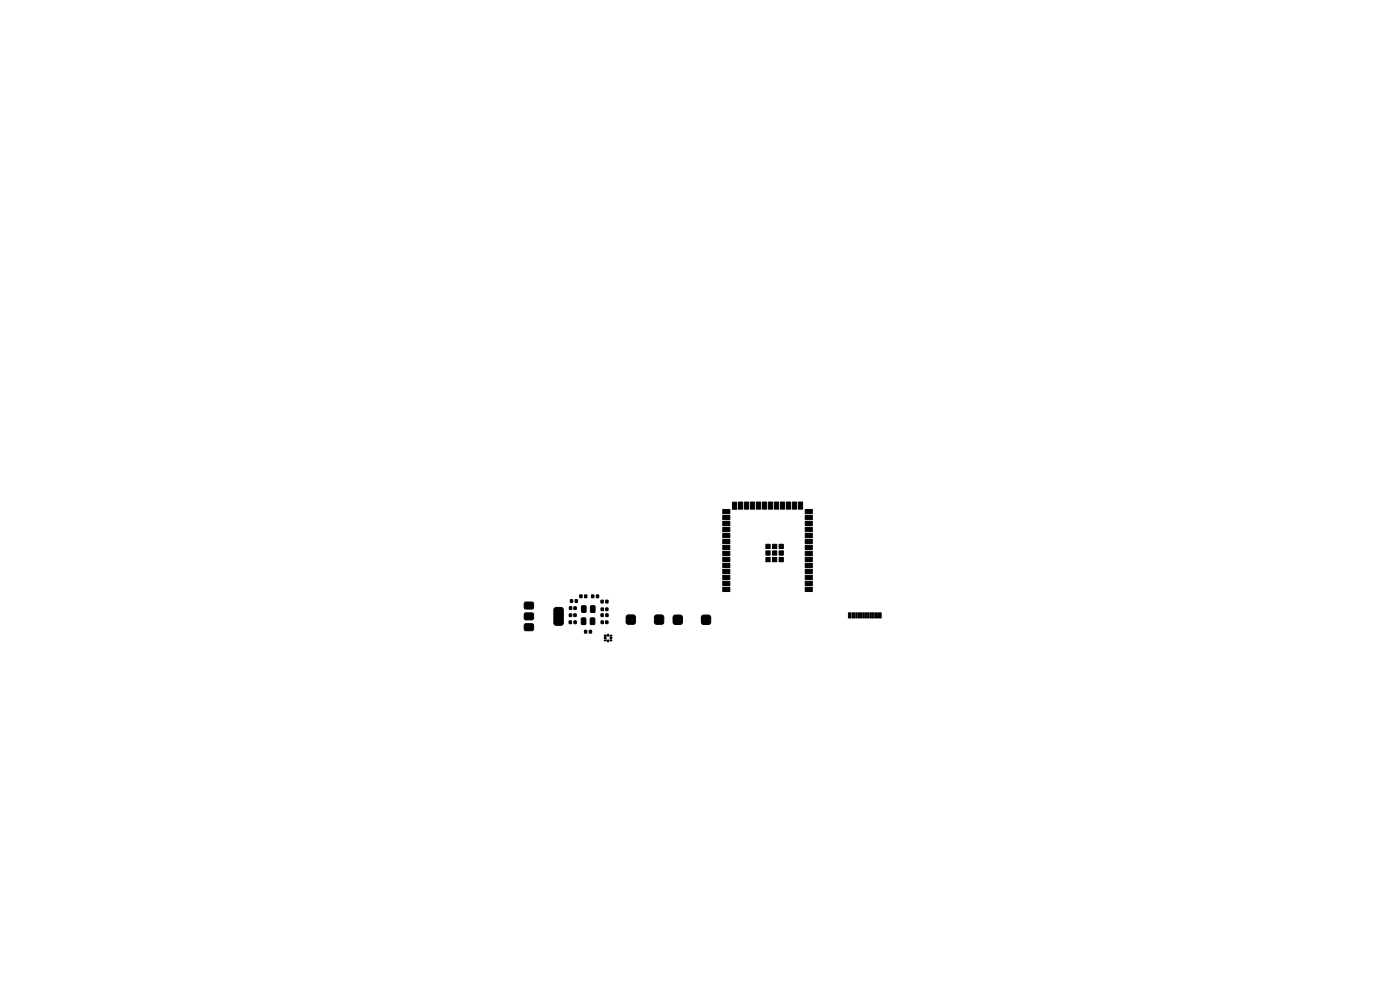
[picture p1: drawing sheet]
<svg xmlns="http://www.w3.org/2000/svg" width="297mm" height="210mm" viewBox="0 0 297 210" stroke-linecap="round" stroke-linejoin="round" font-family="sans-serif">
<g fill="#000" stroke="#000" stroke-width=".21">
<path d="M153.3 108.1h1.5v.9h-1.5zM153.3 109.3h1.5v.9h-1.5zM153.3 110.6h1.5v.9h-1.5zM153.3 111.9h1.5v.9h-1.5zM153.3 113.2h1.5v.9h-1.5zM153.3 114.4h1.5v.9h-1.5zM153.3 115.7h1.5v.9h-1.5zM153.3 117h1.5v.9h-1.5zM153.3 118.2h1.5v.9h-1.5zM155.4 106.5h.9v1.5h-.9zM156.7 106.5h.9v1.5h-.9zM157.9 106.5h.9v1.5h-.9z"/>
<path d="M159.2 106.5h.9v1.5h-.9zM160.5 106.5h.9v1.5h-.9zM161.7 106.5h.9v1.5h-.9zM162.5 118.3h.9v.9h-.9zM162.5 116.9h.9v.9h-.9zM162.5 115.5h.9v.9h-.9zM163 106.5h.9v1.5h-.9zM163.9 118.3h.9v.9h-.9zM163.9 116.9h.9v.9h-.9zM163.9 115.5h.9v.9h-.9zM164.3 106.5h.9v1.5h-.9zM165.3 118.3h.9v.9h-.9z"/>
<path d="M165.3 116.9h.9v.9h-.9zM165.3 115.5h.9v.9h-.9zM165.5 106.5h.9v1.5h-.9zM166.8 106.5h.9v1.5h-.9zM168.1 106.5h.9v1.5h-.9zM169.4 106.5h.9v1.5h-.9zM170.8 119.5h1.5v.9h-1.5zM170.8 118.2h1.5v.9h-1.5zM170.8 117h1.5v.9h-1.5zM170.8 115.7h1.5v.9h-1.5zM170.8 114.4h1.5v.9h-1.5zM170.8 113.2h1.5v.9h-1.5z"/>
<path d="M170.8 111.9h1.5v.9h-1.5zM170.8 110.6h1.5v.9h-1.5zM170.8 109.3h1.5v.9h-1.5zM170.8 108.1h1.5v.9h-1.5zM111.4 127.8h1.6l.2 .3-.1 .9-.3 .2-1.4-.1-.2-.3v-.8zM111.4 130.1h1.6l.2 .3-.1 .9-.3 .2-1.4-.1-.2-.3v-.8zM111.4 132.4h1.6l.2 .3-.1 .9-.3 .2-1.4-.1-.2-.3v-.8zM117.6 129l.3-.1h1.1l.4 .2 .1 3.1-.3 .4h-1.3l-.3-.2-.1-3zM120.8 131.7h.4v.6h-.4zM120.8 130.2h.5v.6h-.5zM120.8 128.7h.5v.6h-.5zM121 127.2h.5v.6h-.5z"/>
<path d="M121.7 130.2h.5v.6h-.5zM121.8 128.7h.4v.6h-.4zM121.8 131.7h.4v.6h-.4zM122 127.2h.5v.6h-.5zM123 126.2h.5v.6h-.5zM123.4 131.1h.6l.3 .1v1.1l-.2 .2h-.6l-.2-.1zM123.4 128.5h.7l.2 .1v1.1l-.1 .2h-.6l-.2-.1zM124 133.7h.5v.6h-.5zM124 126.2h.5v.6h-.5zM125 133.7h.5v.6h-.5zM125.3 131.1h.6l.3 .1v1.1l-.2 .2h-.5l-.3-.1zM125.3 128.5h.7l.2 .1v1.1l-.1 .2h-.6l-.2-.1z"/>
<path d="M125.5 126.2h.5v.6h-.5zM126.5 126.2h.5v.6h-.5zM127.5 127.3h.5v.6h-.5zM127.5 131.7h.5v.6h-.5zM127.5 129h.5v.5h-.5zM127.5 130.2h.5v.6h-.5zM128.2 134.7h.4v.3h-.4zM128.2 135.2h.4v.3h-.4zM128.2 135.7h.4v.3h-.4zM128.5 131.7h.5v.6h-.5zM128.5 129h.5v.5h-.5zM128.5 127.3h.5v.6h-.5z"/>
<path d="M128.5 130.2h.5v.6h-.5zM128.9 135.8h.2v.4h-.2zM128.9 134.6h.2v.4h-.2zM129.4 135.7h.4v.3h-.4zM129.4 135.2h.4v.3h-.4zM129.4 134.7h.4v.3h-.4zM133 130.6l.3-.2 1.1 .1 .3 .1 .1 .3v1.1l-.1 .3-.4 .1h-1.1l-.2-.1-.2-.4v-1.1zM139 130.6l.3-.2 1.1 .1 .3 .1 .1 .3v1.1l-.1 .3-.4 .1h-1.1l-.2-.1-.2-.4v-1.1zM142.9 130.6l.4-.1h1.1l.2 .1 .2 .4v1.1l-.2 .2-.3 .2h-1.1l-.3-.2-.1-.3v-1.1zM148.9 130.6l.4-.1h1.1l.2 .1 .2 .4v1.1l-.2 .2-.3 .2h-1.1l-.3-.2-.1-.3v-1.1zM153.3 119.5h1.5v.9h-1.5zM153.3 120.8h1.5v.9h-1.5z"/>
<path d="M153.3 122h1.5v.9h-1.5zM153.3 123.3h1.5v.9h-1.5zM153.3 124.6h1.5v.9h-1.5zM170.8 124.6h1.5v.9h-1.5zM170.8 123.3h1.5v.9h-1.5zM170.8 122h1.5v.9h-1.5zM170.8 120.8h1.5v.9h-1.5zM180 130h.5v1.1h-.5zM180.8 130h.5v1.1h-.5zM181.6 130h.3v1.1h-.3zM182.1 130h.3v1.1h-.3zM182.6 130h.3v1.1h-.3z"/>
<path d="M183.1 130h.3v1.1h-.3zM183.6 130h.3v1.1h-.3zM184.1 130h.3v1.1h-.3zM184.6 130h.3v1.1h-.3zM185.1 130h.3v1.1h-.3zM185.6 130h.5v1.1h-.5zM186.4 130h.5v1.1h-.5z"/>
</g>
</svg>
